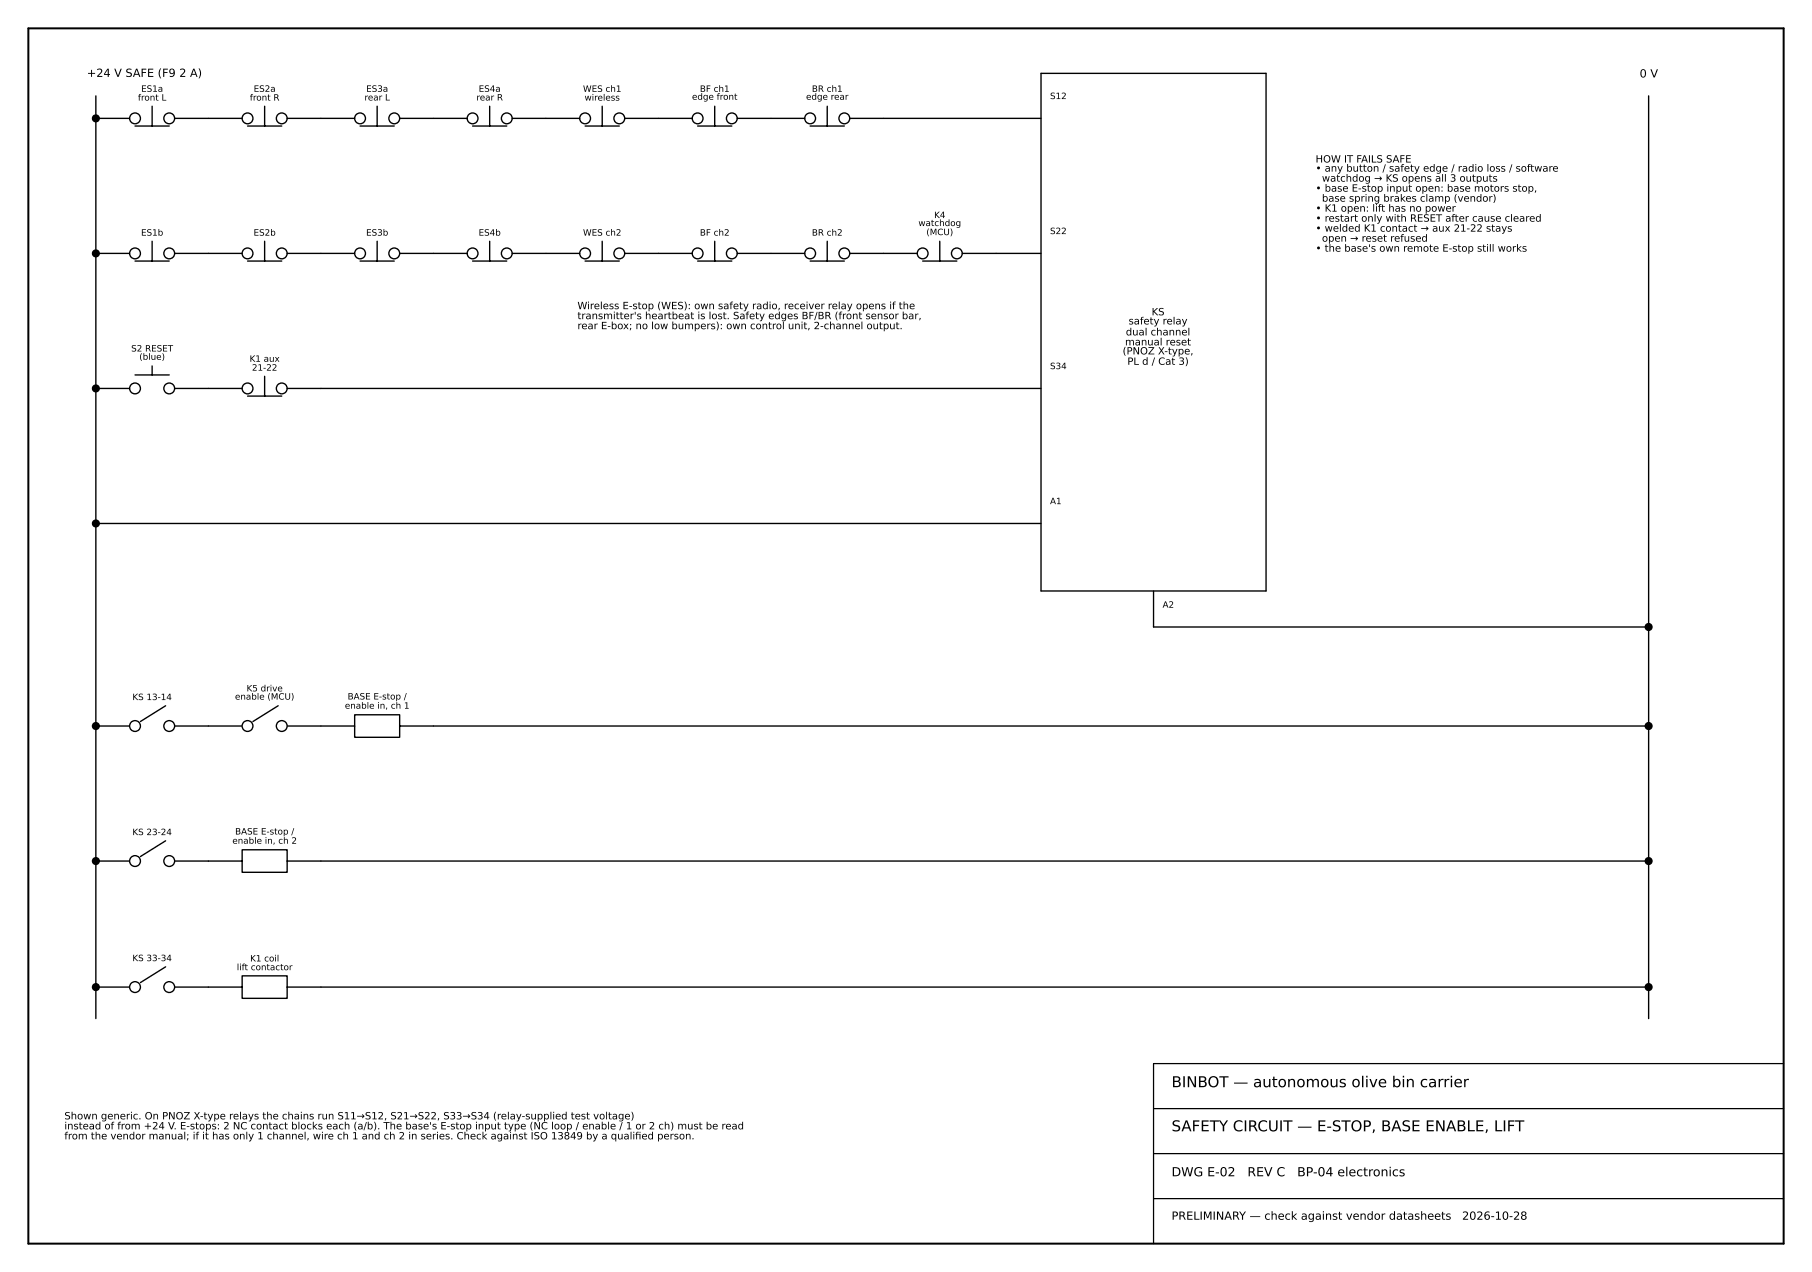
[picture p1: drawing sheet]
<svg xmlns="http://www.w3.org/2000/svg" width="511mm" height="359mm" viewBox="0 0 511 359" stroke-linecap="round" stroke-linejoin="round" font-family="sans-serif">
<defs><g id="words">
<g font-size="4.2">
<text x="330.6" y="306.8">BINBOT — autonomous olive bin carrier</text>
<text x="330.6" y="319.2">SAFETY CIRCUIT — E-STOP, BASE ENABLE, LIFT</text>
</g>
<g font-size="3.5">
<text x="330.6" y="331.9">DWG E-02</text>
<text x="352" y="331.9">REV C</text>
<text x="366" y="331.9">BP-04 electronics</text>
</g>
<g font-size="3.2">
<text x="24.5" y="21.7">+24 V SAFE (F9 2 A)</text>
<text x="462.7" y="21.9">0 V</text>
<text x="330.6" y="344.2">PRELIMINARY — check against vendor datasheets</text>
<text x="412.6" y="344.2">2026-10-28</text>
</g>
<g font-size="2.8">
<text x="371.2" y="45.9">HOW IT FAILS SAFE</text>
<text x="371.2" y="48.4">• any button / safety edge / radio loss / software</text>
<text x="373" y="51.3">watchdog → KS opens all 3 outputs</text>
<text x="371.2" y="54.1">• base E-stop input open: base motors stop,</text>
<text x="371.2" y="59.7">• K1 open: lift has no power</text>
<text x="373" y="56.9">base spring brakes clamp (vendor)</text>
<text x="371.2" y="62.5">• restart only with RESET after cause cleared</text>
<text x="371.2" y="65.4">• welded K1 contact → aux 21-22 stays</text>
<text x="371.2" y="71">• the base's own remote E-stop still works</text>
<text x="373" y="68.2">open → reset refused</text>
<text x="162.9" y="87.2">Wireless E-stop (WES): own safety radio, receiver relay opens if the</text>
<text x="324.9" y="89">KS</text>
<text x="162.9" y="90.1">transmitter's heartbeat is lost. Safety edges BF/BR (front sensor bar,</text>
<text x="162.9" y="92.9">rear E-box; no low bumpers): own control unit, 2-channel output.</text>
<text x="317.7" y="94.6">dual channel</text>
<text x="318.5" y="91.5">safety relay</text>
<text x="316.8" y="100">(PNOZ X-type,</text>
<text x="317.5" y="97.5">manual reset</text>
<text x="318.1" y="102.9">PL d / Cat 3)</text>
<text x="18.2" y="315.8">Shown generic. On PNOZ X-type relays the chains run S11→S12, S21→S22, S33→S34 (relay-supplied test voltage)</text>
<text x="18.2" y="318.7">instead of from +24 V. E-stops: 2 NC contact blocks each (a/b). The base's E-stop input type (NC loop / enable / 1 or 2 ch) must be read</text>
<text x="18.2" y="321.5">from the vendor manual; if it has only 1 channel, wire ch 1 and ch 2 in series. Check against ISO 13849 by a qualifed person.</text>
<text x="179.2" y="321.5">i</text>
</g>
<g font-size="2.5">
<text x="38.9" y="28.4">front L</text>
<text x="39.8" y="25.9">ES1a</text>
<text x="70.5" y="28.4">front R</text>
<text x="71.6" y="25.9">ES2a</text>
<text x="102.8" y="28.4">rear L</text>
<text x="103.3" y="25.9">ES3a</text>
<text x="134.4" y="28.4">rear R</text>
<text x="135.1" y="25.9">ES4a</text>
<text x="164.5" y="25.9">WES ch1</text>
<text x="164.9" y="28.4">wireless</text>
<text x="195.3" y="28.1">edge front</text>
<text x="197.5" y="25.9">BF ch1</text>
<text x="227.4" y="28.1">edge rear</text>
<text x="229.1" y="25.9">BR ch1</text>
<text x="296.3" y="28">S12</text>
<text x="259.1" y="63.8">watchdog</text>
<text x="263.6" y="61.5">K4</text>
<text x="39.8" y="66.5">ES1b</text>
<text x="71.5" y="66.5">ES2b</text>
<text x="103.3" y="66.5">ES3b</text>
<text x="135" y="66.5">ES4b</text>
<text x="164.5" y="66.5">WES ch2</text>
<text x="197.5" y="66.5">BF ch2</text>
<text x="229.1" y="66.5">BR ch2</text>
<text x="261.4" y="66.3">(MCU)</text>
<text x="296.3" y="66.1">S22</text>
<text x="37" y="99.2">S2 RESET</text>
<text x="39.3" y="101.5">(blue)</text>
<text x="70.4" y="102.1">K1 aux</text>
<text x="71.1" y="104.6">21-22</text>
<text x="296.3" y="104.2">S34</text>
<text x="296.3" y="142.3">A1</text>
<text x="328" y="171.5">A2</text>
<text x="37.4" y="197.5">KS 13-14</text>
<text x="66.3" y="197.4">enable (MCU)</text>
<text x="69.6" y="195.1">K5 drive</text>
<text x="98.1" y="197.4">BASE E-stop /</text>
<text x="97.3" y="200">enable in, ch 1</text>
<text x="37.4" y="235.6">KS 23-24</text>
<text x="65.6" y="238.1">enable in, ch 2</text>
<text x="66.3" y="235.5">BASE E-stop /</text>
<text x="37.4" y="271.2">KS 33-34</text>
<text x="66.8" y="273.8">lift contactor</text>
<text x="70.6" y="271.3">K1 coil</text>
</g>
</g></defs>
<g fill="none" stroke="#000" stroke-width=".39">
<path d="M27.1 27.1v260.3M27.1 33.4h9.5M38.1 35.6h9.7M42.9 30v5.6M49.3 33.4h19M69.8 35.6h9.7M74.7 30v5.6M81 33.4h19.1M101.6 35.6h9.7M106.4 30v5.6M112.8 33.4h19M133.3 35.6h9.7"/>
<path d="M138.2 30v5.6M144.5 33.4h19.1M165.1 35.6h9.7M169.9 30v5.6M176.3 33.4h19M196.8 35.6h9.7M201.7 30v5.6M208 33.4h19.1M228.6 35.6h9.7M233.4 30v5.6M239.8 33.4h54M293.8 20.7h63.5v146.1h-63.5z"/>
<path d="M465.2 27.1v260.3M27.1 71.5h9.5M38.1 73.7h9.7M42.9 68.1v5.6M49.3 71.5h19M69.8 73.7h9.7M74.7 68.1v5.6M81 71.5h19.1M101.6 73.7h9.7M106.4 68.1v5.6M112.8 71.5h19M133.3 73.7h9.7"/>
<path d="M138.2 68.1v5.6M144.5 71.5h19.1M165.1 73.7h9.7M169.9 68.1v5.6M176.3 71.5h19M196.8 73.7h9.7M201.7 68.1v5.6M208 71.5h19.1M228.6 73.7h9.7M233.4 68.1v5.6M239.8 71.5h19M260.3 73.7h9.7"/>
<path d="M265.2 68.1v5.6M271.5 71.5h22.3M27.1 109.6h9.5M38.1 105.8h9.7M42.9 103.3v2.5M49.3 109.6h19M69.8 111.8h9.7M74.7 106.2v5.6M81 109.6h212.8M27.1 147.7h266.7M325.5 166.8v10.1h139.7M46.7 199.1l-7.1 4.5"/>
<path d="M78.5 199.1l-7.1 4.5M27.1 204.9h9.5M49.3 204.9h19M81 204.9h19.1v-3.2h12.7v6.3h-12.7v-3.1M112.8 204.9h352.4M46.7 237.2l-7.1 4.5M27.1 243h9.5M49.3 243h19v-3.2h12.7v6.3h-12.7v-3.1M81 243h384.2M27.1 278.5h9.5M46.7 272.8l-7.1 4.4M49.3 278.5h19v-3.2h12.7v6.4h-12.7v-3.2"/>
<path d="M81 278.5h384.2"/>
<circle cx="38.1" cy="33.4" r="1.52"/>
<circle cx="47.8" cy="33.4" r="1.52"/>
<circle cx="69.8" cy="33.4" r="1.52"/>
<circle cx="79.5" cy="33.4" r="1.52"/>
<circle cx="101.6" cy="33.4" r="1.52"/>
<circle cx="111.3" cy="33.4" r="1.52"/>
<circle cx="133.3" cy="33.4" r="1.52"/>
<circle cx="143" cy="33.4" r="1.52"/>
<circle cx="165.1" cy="33.4" r="1.52"/>
<circle cx="174.8" cy="33.4" r="1.52"/>
<circle cx="196.8" cy="33.4" r="1.52"/>
<circle cx="206.5" cy="33.4" r="1.52"/>
<circle cx="228.6" cy="33.4" r="1.52"/>
<circle cx="238.3" cy="33.4" r="1.52"/>
<circle cx="38.1" cy="71.5" r="1.52"/>
<circle cx="47.8" cy="71.5" r="1.52"/>
<circle cx="69.8" cy="71.5" r="1.52"/>
<circle cx="79.5" cy="71.5" r="1.52"/>
<circle cx="101.6" cy="71.5" r="1.52"/>
<circle cx="111.3" cy="71.5" r="1.52"/>
<circle cx="133.3" cy="71.5" r="1.52"/>
<circle cx="143" cy="71.5" r="1.52"/>
<circle cx="165.1" cy="71.5" r="1.52"/>
<circle cx="174.8" cy="71.5" r="1.52"/>
<circle cx="196.8" cy="71.5" r="1.52"/>
<circle cx="206.5" cy="71.5" r="1.52"/>
<circle cx="228.6" cy="71.5" r="1.52"/>
<circle cx="238.3" cy="71.5" r="1.52"/>
<circle cx="260.3" cy="71.5" r="1.52"/>
<circle cx="270" cy="71.5" r="1.52"/>
<circle cx="38.1" cy="109.6" r="1.52"/>
<circle cx="47.8" cy="109.6" r="1.52"/>
<circle cx="69.8" cy="109.6" r="1.52"/>
<circle cx="79.5" cy="109.6" r="1.52"/>
</g>
<path d="M509.7 1.7l-508 355.6" fill="none" stroke="#fff" stroke-width=".39"/>
<path d="M8 8h495.3v342.9h-495.3z" fill="none" stroke="#000" stroke-width=".56"/>
<path d="M325.5 312.8h177.8M503.3 300.1h-177.8v50.8M325.5 325.5h177.8M325.5 338.2h177.8" fill="none" stroke="#000" stroke-width=".35"/>
<g fill="#fff" stroke="#000" stroke-width=".39">
<circle cx="38.1" cy="204.9" r="1.52"/>
<circle cx="47.8" cy="204.9" r="1.52"/>
<circle cx="69.8" cy="204.9" r="1.52"/>
<circle cx="79.5" cy="204.9" r="1.52"/>
<circle cx="38.1" cy="243" r="1.52"/>
<circle cx="47.8" cy="243" r="1.52"/>
<circle cx="38.1" cy="278.5" r="1.52"/>
<circle cx="47.8" cy="278.5" r="1.52"/>
</g>
<g fill="#000" stroke="#000" stroke-width=".39">
<circle cx="27.1" cy="33.4" r=".95"/>
<circle cx="27.1" cy="71.5" r=".95"/>
<circle cx="27.1" cy="109.6" r=".95"/>
<circle cx="27.1" cy="147.7" r=".95"/>
<circle cx="465.2" cy="176.9" r=".95"/>
<circle cx="27.1" cy="204.9" r=".95"/>
<circle cx="465.2" cy="204.9" r=".95"/>
<circle cx="27.1" cy="243" r=".95"/>
<circle cx="465.2" cy="243" r=".95"/>
<circle cx="27.1" cy="278.5" r=".95"/>
<circle cx="465.2" cy="278.5" r=".95"/>
</g>
<use href="#words"/>
</svg>
